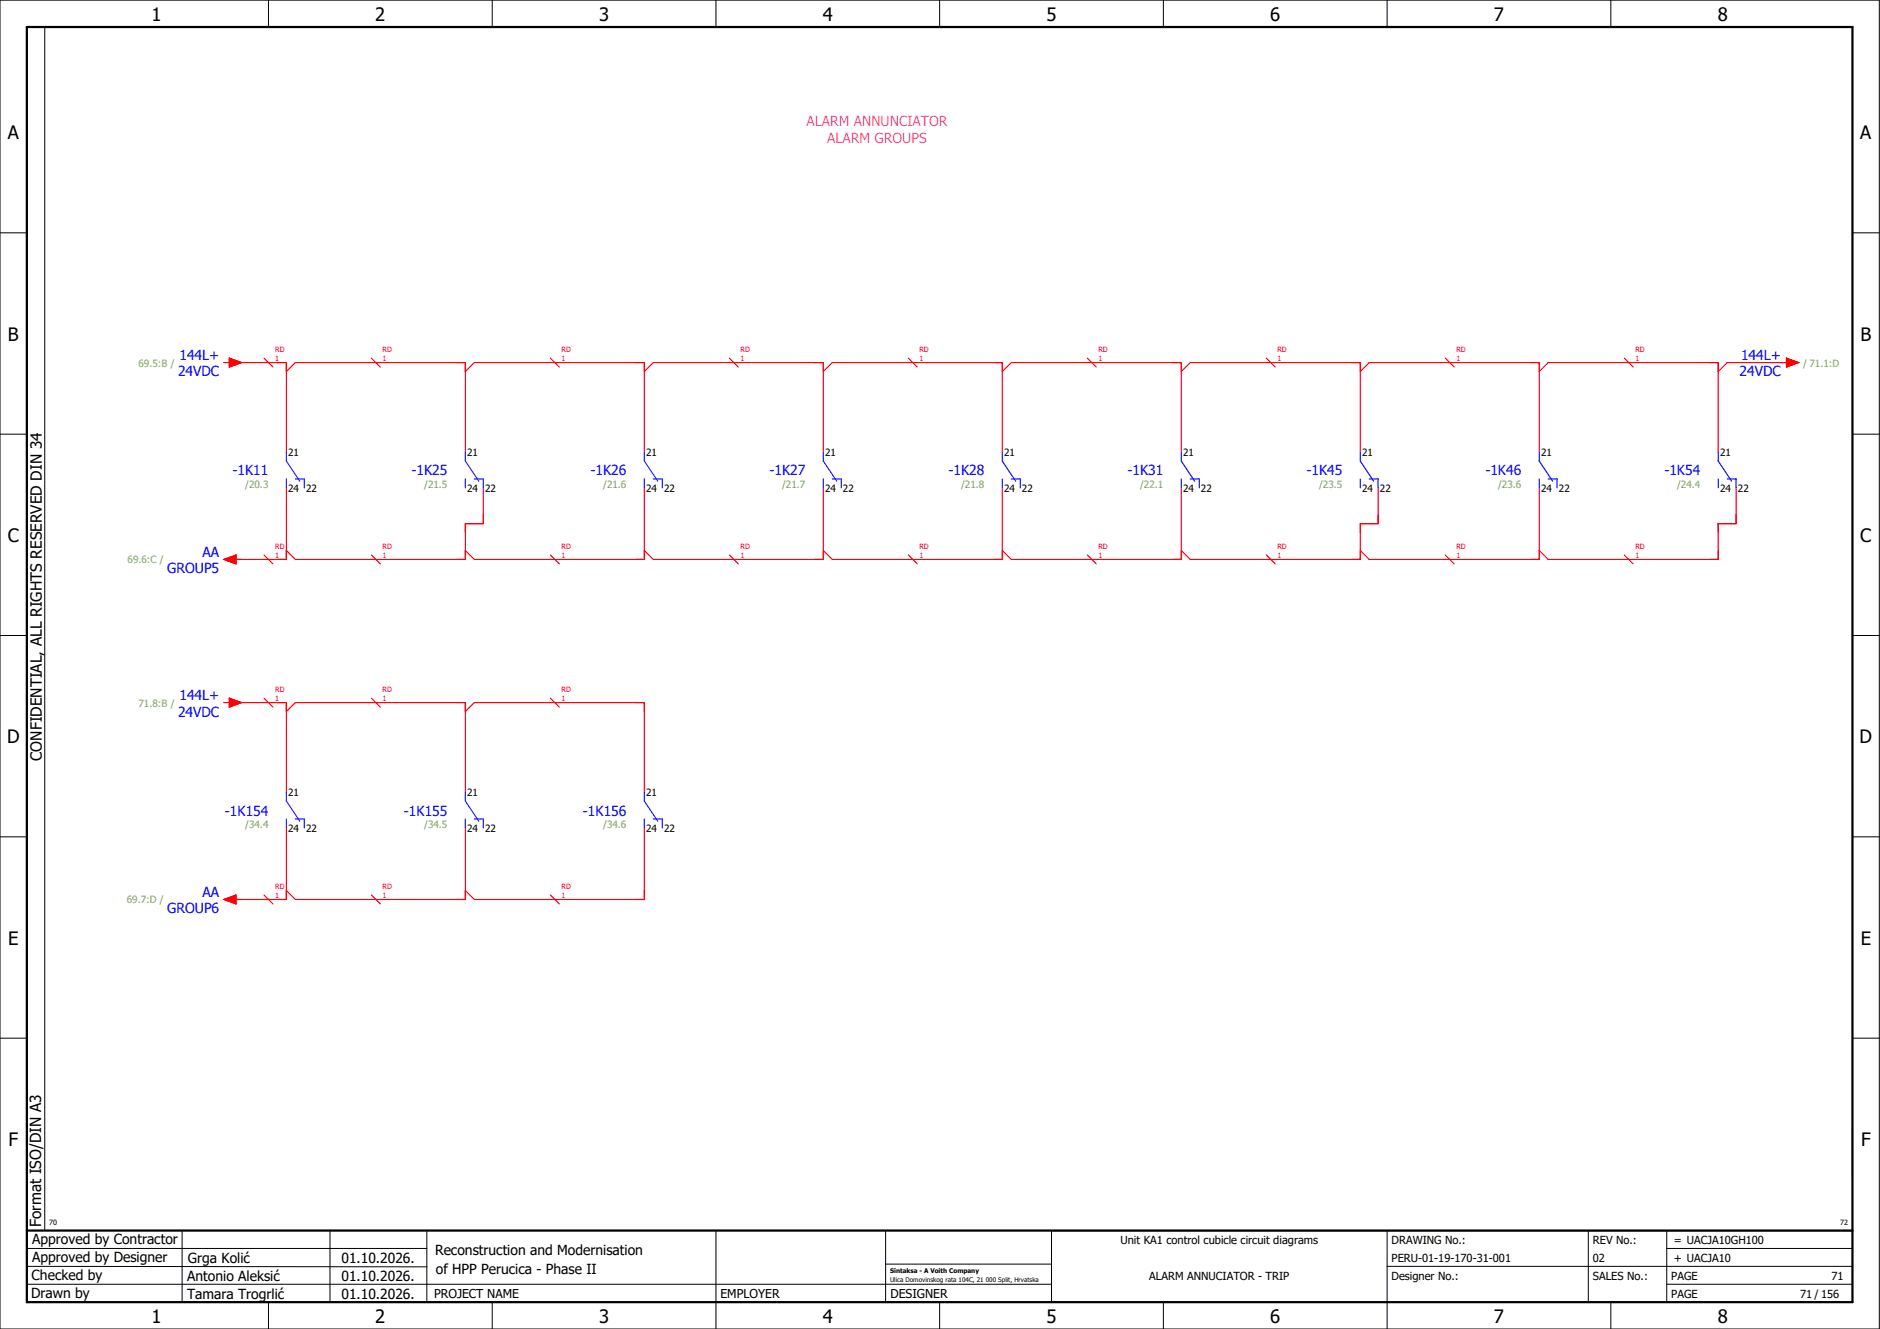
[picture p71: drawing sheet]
<svg xmlns="http://www.w3.org/2000/svg" width="420mm" height="297mm" viewBox="0 0 420 297" stroke-linecap="round" stroke-linejoin="round" font-family="sans-serif">
<defs><g id="words">
<g font-size="4.1">
<text x="33.9" y="4.7">1</text>
<text x="83.9" y="4.7">2</text>
<text x="133.9" y="4.7">3</text>
<text x="183.9" y="4.7">4</text>
<text x="233.9" y="4.7">5</text>
<text x="283.9" y="4.7">6</text>
<text x="333.9" y="4.7">7</text>
<text x="383.9" y="4.7">8</text>
<text x="1.8" y="31.2">A</text>
<text x="415.8" y="31.2">A</text>
<text x="1.8" y="76.2">B</text>
<text x="415.8" y="76.2">B</text>
<text x="1.8" y="121.2">C</text>
<text x="415.8" y="121.2">C</text>
<text x="1.6" y="166.2">D</text>
<text x="415.6" y="166.2">D</text>
<text x="1.8" y="211.2">E</text>
<text x="415.8" y="211.2">E</text>
<text x="1.9" y="256.2">F</text>
<text x="415.9" y="256.2">F</text>
<text x="33.9" y="295.7">1</text>
<text x="83.9" y="295.7">2</text>
<text x="133.9" y="295.7">3</text>
<text x="183.9" y="295.7">4</text>
<text x="233.9" y="295.7">5</text>
<text x="283.9" y="295.7">6</text>
<text x="333.9" y="295.7">7</text>
<text x="383.9" y="295.7">8</text>
</g>
<g font-size="3.4">
<text x="9.4" y="170" transform="rotate(-90 9.4 170)">CONFIDENTIAL, ALL RIGHTS RESERVED DIN 34</text>
<text x="9.2" y="274.3" transform="rotate(-90 9.2 274.3)">Format ISO/DIN A3</text>
</g>
<g font-size="3.1" fill="#f0f">
<text x="180.2" y="28.1">ALARM ANNUNCIATOR</text>
<text x="184.9" y="31.9">ALARM GROUPS</text>
</g>
<g font-size="3.1" fill="#00f">
<text x="40.1" y="80.4">144L+</text>
<text x="389.1" y="80.4">144L+</text>
<text x="39.8" y="84.1">24VDC</text>
<text x="388.8" y="84.1">24VDC</text>
<text x="52" y="106.3">-1K11</text>
<text x="92" y="106.3">-1K25</text>
<text x="132" y="106.3">-1K26</text>
<text x="172" y="106.3">-1K27</text>
<text x="212" y="106.3">-1K28</text>
<text x="252" y="106.3">-1K31</text>
<text x="292" y="106.3">-1K45</text>
<text x="332" y="106.3">-1K46</text>
<text x="372" y="106.3">-1K54</text>
<text x="45.3" y="124.4">AA</text>
<text x="37.4" y="128.1">GROUP5</text>
<text x="39.8" y="160.1">24VDC</text>
<text x="40.1" y="156.4">144L+</text>
<text x="50.3" y="182.3">-1K154</text>
<text x="90.3" y="182.3">-1K155</text>
<text x="130.3" y="182.3">-1K156</text>
<text x="45.3" y="200.4">AA</text>
<text x="37.4" y="204.1">GROUP6</text>
</g>
<g font-size="3.1">
<text x="7.2" y="278.1">Approved by Contractor</text>
<text x="97.2" y="280.5">Reconstruction and Modernisation</text>
<text x="7.1" y="286.1">Checked by</text>
<text x="7.2" y="282.1">Approved by Designer</text>
<text x="41.8" y="286.2">Antonio Aleksić</text>
<text x="42" y="282.3">Grga Kolić</text>
<text x="76.3" y="282.3">01.10.2026.</text>
<text x="76.3" y="286.3">01.10.2026.</text>
<text x="97.4" y="284.8">of HPP Perucica - Phase II</text>
<text x="6.9" y="290">Drawn by</text>
<text x="41.8" y="290.3">Tamara Trogrlić</text>
<text x="76.3" y="290.3">01.10.2026.</text>
</g>
<g font-size="2.7">
<text x="97" y="290.1">PROJECT NAME</text>
<text x="161" y="290.1">EMPLOYER</text>
<text x="199" y="290.1">DESIGNER</text>
</g>
<g font-size="2.5">
<text x="250.4" y="278">Unit KA1 control cubicle circuit diagrams</text>
<text x="311" y="278">DRAWING No.:</text>
<text x="356" y="278">REV No.:</text>
<text x="374.1" y="278">= UACJA10GH100</text>
<text x="256.9" y="286">ALARM ANNUCIATOR - TRIP</text>
<text x="311" y="286">Designer No.:</text>
<text x="311" y="282">PERU-01-19-170-31-001</text>
<text x="356" y="286">SALES No.:</text>
<text x="356" y="282">02</text>
<text x="373.5" y="286">PAGE</text>
<text x="374.1" y="282.1">+ UACJA10</text>
<text x="409.3" y="286">71</text>
<text x="373.5" y="290">PAGE</text>
<text x="402.3" y="290">71 / 156</text>
</g>
<g font-size="2.2" fill="#7ca552">
<text x="31" y="81.9">69.5:B /</text>
<text x="403" y="81.9">/ 71.1:D</text>
<text x="54.8" y="109.2">/20.3</text>
<text x="94.8" y="109.2">/21.5</text>
<text x="134.8" y="109.2">/21.6</text>
<text x="174.8" y="109.2">/21.7</text>
<text x="214.8" y="109.2">/21.8</text>
<text x="254.8" y="109.2">/22.1</text>
<text x="294.8" y="109.2">/23.5</text>
<text x="334.8" y="109.2">/23.6</text>
<text x="374.8" y="109.2">/24.4</text>
<text x="28.5" y="125.9">69.6:C /</text>
<text x="31" y="157.9">71.8:B /</text>
<text x="54.8" y="185.2">/34.4</text>
<text x="94.8" y="185.2">/34.5</text>
<text x="134.8" y="185.2">/34.6</text>
<text x="28.3" y="201.9">69.7:D /</text>
</g>
<g font-size="2.2">
<text x="64.4" y="102">21</text>
<text x="104.4" y="102">21</text>
<text x="144.4" y="102">21</text>
<text x="184.4" y="102">21</text>
<text x="224.4" y="102">21</text>
<text x="264.4" y="102">21</text>
<text x="304.4" y="102">21</text>
<text x="344.4" y="102">21</text>
<text x="384.4" y="102">21</text>
<text x="64.4" y="109.9">24</text>
<text x="68.4" y="109.9">22</text>
<text x="104.4" y="109.9">24</text>
<text x="108.4" y="109.9">22</text>
<text x="144.4" y="109.9">24</text>
<text x="148.4" y="109.9">22</text>
<text x="184.4" y="109.9">24</text>
<text x="188.4" y="109.9">22</text>
<text x="224.4" y="109.9">24</text>
<text x="228.4" y="109.9">22</text>
<text x="264.4" y="109.9">24</text>
<text x="268.4" y="109.9">22</text>
<text x="304.4" y="109.9">24</text>
<text x="308.4" y="109.9">22</text>
<text x="344.4" y="109.9">24</text>
<text x="348.4" y="109.9">22</text>
<text x="384.4" y="109.9">24</text>
<text x="388.4" y="109.9">22</text>
<text x="64.4" y="178">21</text>
<text x="104.4" y="178">21</text>
<text x="144.4" y="178">21</text>
<text x="64.4" y="185.9">24</text>
<text x="68.4" y="185.9">22</text>
<text x="104.4" y="185.9">24</text>
<text x="108.4" y="185.9">22</text>
<text x="144.4" y="185.9">24</text>
<text x="148.4" y="185.9">22</text>
</g>
<g font-size="1.6" fill="#f00">
<text x="61.5" y="80.7">1</text>
<text x="61.5" y="78.8">RD</text>
<text x="85.5" y="80.7">1</text>
<text x="85.5" y="78.8">RD</text>
<text x="125.5" y="80.7">1</text>
<text x="125.5" y="78.8">RD</text>
<text x="165.5" y="80.7">1</text>
<text x="165.5" y="78.8">RD</text>
<text x="205.5" y="80.7">1</text>
<text x="205.5" y="78.8">RD</text>
<text x="245.5" y="80.7">1</text>
<text x="245.5" y="78.8">RD</text>
<text x="285.5" y="80.7">1</text>
<text x="285.5" y="78.8">RD</text>
<text x="325.5" y="80.7">1</text>
<text x="325.5" y="78.8">RD</text>
<text x="365.5" y="80.7">1</text>
<text x="365.5" y="78.8">RD</text>
<text x="61.5" y="124.7">1</text>
<text x="61.5" y="122.8">RD</text>
<text x="85.5" y="124.7">1</text>
<text x="85.5" y="122.8">RD</text>
<text x="125.5" y="124.7">1</text>
<text x="125.5" y="122.8">RD</text>
<text x="165.5" y="124.7">1</text>
<text x="165.5" y="122.8">RD</text>
<text x="205.5" y="124.7">1</text>
<text x="205.5" y="122.8">RD</text>
<text x="245.5" y="124.7">1</text>
<text x="245.5" y="122.8">RD</text>
<text x="285.5" y="124.7">1</text>
<text x="285.5" y="122.8">RD</text>
<text x="325.5" y="124.7">1</text>
<text x="325.5" y="122.8">RD</text>
<text x="365.5" y="124.7">1</text>
<text x="365.5" y="122.8">RD</text>
<text x="61.5" y="154.8">RD</text>
<text x="85.5" y="154.8">RD</text>
<text x="125.5" y="154.8">RD</text>
<text x="61.5" y="156.7">1</text>
<text x="85.5" y="156.7">1</text>
<text x="125.5" y="156.7">1</text>
<text x="61.5" y="200.7">1</text>
<text x="61.5" y="198.8">RD</text>
<text x="85.5" y="200.7">1</text>
<text x="85.5" y="198.8">RD</text>
<text x="125.5" y="200.7">1</text>
<text x="125.5" y="198.8">RD</text>
</g>
<g font-size="1.6">
<text x="11" y="273.7">70</text>
<text x="411.2" y="273.7">72</text>
</g>
<g font-size="1.4">
<text x="198.9" y="284.4">Sintaksa - A Voith Company</text>
<text x="198.9" y="286.4">Ulica Domovinskog rata 104C, 21 000 Split, Hrvatska</text>
</g>
</g></defs>
<g fill="none" stroke="#000" stroke-width=".22">
<path d="M0 0h420v297h-420zM10 6v269M60 0v6M110 0v6M160 0v6M210 0v6M260 0v6M310 0v6M360 0v6M0 52h6M414 52h6M0 97h6"/>
<path d="M414 97h6M0 142h6M414 142h6M414 176.3v87.4M0 187h6M414 187h6M0 232h6M414 232h6M6 279h89.4M40.7 275v16M73.7 274.9v16M95.4 275.1v16"/>
<path d="M160 275v22M197.9 275.1v16M310 275v22M355 275v16M372.5 279h41.5M372.5 275v16M414 275h-179v16M6 283l89.4 .1M6 287h229M60 291v6M110 291v6M197.9 282.5h37.1"/>
<path d="M210 291v6M260 291v6M310 283h104M360 291v6M372.5 287h41.5"/>
</g>
<path d="M6 6h408v285h-408zM6 275h408" fill="none" stroke="#000" stroke-width=".5"/>
<g fill="none" stroke="#f00" stroke-width=".25">
<path d="M50 81h1.3M51.3 80l2.7 1-2.7 1zM52 81h12v20M59 80l2 2M64 83l2-2h38v20M83 80l2 2M104 83l2-2h38v20M123 80l2 2M144 83l2-2h38v20M163 80l2 2M184 83l2-2h38v20M203 80l2 2"/>
<path d="M224 83l2-2h38v20M243 80l2 2M264 83l2-2h38v20M283 80l2 2M304 83l2-2h38v20M323 80l2 2M344 83l2-2h38v20M363 80l2 2M399.2 80l2.8 1-2.8 1zM400 81h-14l-2 2M64 109v16h-12M108 109v8h-4v8h-38l-2-2"/>
<path d="M144 109v16h-38l-2-2M184 109v16h-38l-2-2M224 109v16h-38l-2-2M264 109v16h-38l-2-2M308 109v8h-4v8h-38l-2-2M344 109v16h-38l-2-2M388 109v8h-4v8h-38l-2-2M50 125l2.8-1v2zM59 124l2 2M83 124l2 2M123 124l2 2M163 124l2 2"/>
<path d="M203 124l2 2M243 124l2 2M283 124l2 2M323 124l2 2M363 124l2 2M50 157h1.3M51.3 156l2.7 1-2.7 1zM52 157h12v20M59 156l2 2M64 159l2-2h38v20M83 156l2 2M104 159l2-2h38v20"/>
<path d="M123 156l2 2M64 185v16h-12M104 185v16h-38l-2-2M144 185v16h-38l-2-2M50 201l2.8-1v2zM59 200l2 2M83 200l2 2M123 200l2 2"/>
</g>
<g fill="none" stroke="#00f" stroke-width=".25">
<path d="M64 101v2l3 4.5M64 107v2M66 107h2v2M104 101v2l3 4.5M104 107v2M106 107h2v2M144 101v2l3 4.5M144 107v2M146 107h2v2M184 101v2l3 4.5M184 107v2M186 107h2v2"/>
<path d="M224 101v2l3 4.5M224 107v2M226 107h2v2M264 101v2l3 4.5M264 107v2M266 107h2v2M304 101v2l3 4.5M304 107v2M306 107h2v2M344 101v2l3 4.5M344 107v2M346 107h2v2"/>
<path d="M384 101v2l3 4.5M384 107v2M386 107h2v2M64 177v2l3 4.5M104 177v2l3 4.5M144 177v2l3 4.5M64 183v2M66 183h2v2M104 183v2M106 183h2v2M144 183v2M146 183h2v2"/>
</g>
<g fill="#f00" stroke="#f00" stroke-width=".22">
<path d="M51.3 80l2.7 1-2.7 1z"/>
<path d="M51.3 156l2.7 1-2.7 1z"/>
<path d="M399.2 80l2.8 1-2.8 1z"/>
<path d="M50 125l2.8-1v2z"/>
<path d="M50 201l2.8-1v2z"/>
</g>
<use href="#words"/>
</svg>
